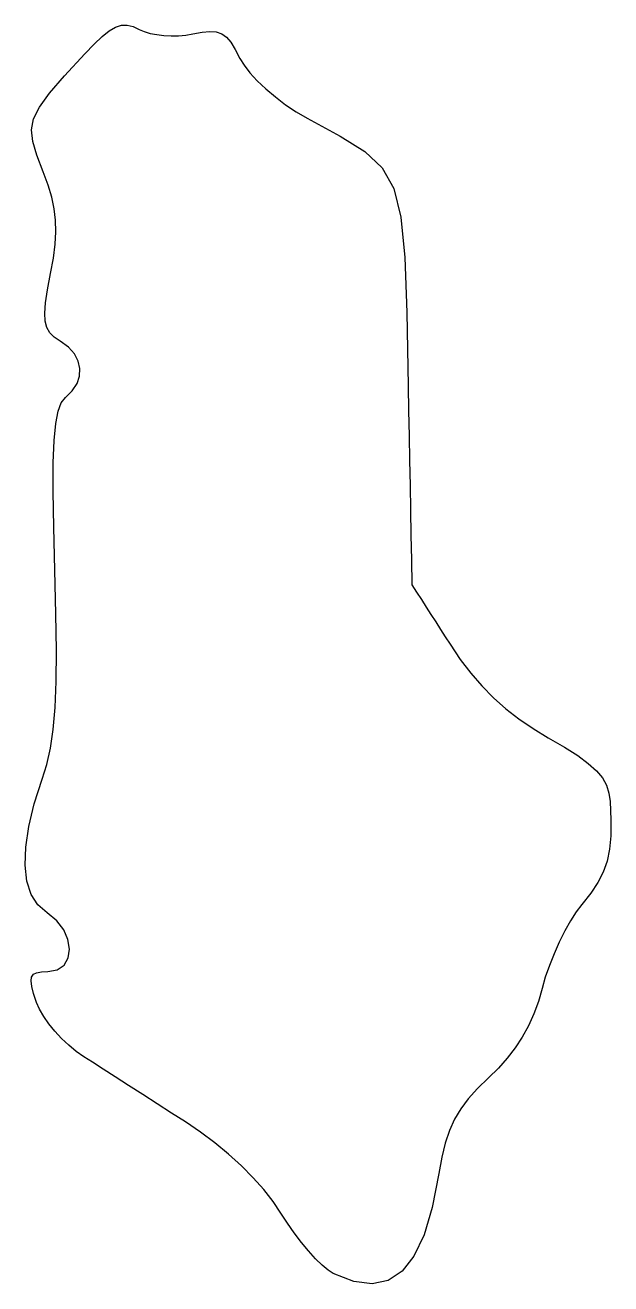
# Model space of a CAD drawing. Extents: x 0.1 to 10.5, y 0.1 to 22.5.
import ezdxf

# ---------------------------------------------------------------- set-up
doc = ezdxf.new("R2010")
doc.units = 0
doc.layers.add('Layer_1', color=7, linetype='CONTINUOUS')

msp = doc.modelspace()

# ---------------------------------------------------------------- linework, layer by layer
at = {"layer": 'Layer_1', "color": 7}
msp.add_lwpolyline([(5.576849, 0.285695), (5.485821, 0.34355), (5.379858, 0.431942), (5.262784, 0.54644), (5.13842, 0.682697), (5.010593, 0.836282), (4.883125, 1.002822), (4.759841, 1.17794), (4.644565, 1.35718), (4.506533, 1.562553), (4.341585, 1.772526), (4.152623, 1.98439), (3.94254, 2.195323), (3.714236, 2.402587), (3.470611, 2.603445), (3.214559, 2.795102), (2.94898, 2.974793), (2.702337, 3.132978), (2.446782, 3.296893), (2.189728, 3.461739), (1.93859, 3.622803), (1.700781, 3.775316), (1.483713, 3.914508), (1.294802, 4.035638), (1.141462, 4.133964), (1.00792, 4.228255), (0.875758, 4.33787), (0.748405, 4.458858), (0.629302, 4.58727), (0.52188, 4.719152), (0.429573, 4.850555), (0.355817, 4.977555), (0.304047, 5.096201), (0.250726, 5.25656), (0.216868, 5.38291), (0.203858, 5.479148), (0.213115, 5.549168), (0.246005, 5.596835), (0.303934, 5.626045), (0.388293, 5.64072), (0.500479, 5.644672), (0.671181, 5.676111), (0.792486, 5.761709), (0.864517, 5.888568), (0.887406, 6.043706), (0.861272, 6.214224), (0.786257, 6.387142), (0.662486, 6.549504), (0.490087, 6.688386), (0.327781, 6.828312), (0.208571, 7.017146), (0.132532, 7.252774), (0.09974, 7.533162), (0.110267, 7.856193), (0.1642, 8.219836), (0.261609, 8.622003), (0.40257, 9.060633), (0.485465, 9.325809), (0.550802, 9.616244), (0.599547, 9.947714), (0.632652, 10.335995), (0.651081, 10.796892), (0.655794, 11.346181), (0.647723, 11.999667), (0.627854, 12.773097), (0.607506, 13.541334), (0.598052, 14.17306), (0.600309, 14.68154), (0.615041, 15.080055), (0.643094, 15.381858), (0.68525, 15.600213), (0.742335, 15.74838), (0.815159, 15.839616), (0.937923, 15.961954), (1.021817, 16.090856), (1.067096, 16.223444), (1.074039, 16.356831), (1.042893, 16.488129), (0.973932, 16.614457), (0.867413, 16.732929), (0.723604, 16.840661), (0.617452, 16.914666), (0.538026, 16.992802), (0.484062, 17.083945), (0.454293, 17.196981), (0.447463, 17.340793), (0.46228, 17.524263), (0.497499, 17.756275), (0.551846, 18.045711), (0.600767, 18.318831), (0.632209, 18.562231), (0.645586, 18.783928), (0.640309, 18.991934), (0.615812, 19.194265), (0.571509, 19.398941), (0.506815, 19.613974), (0.421152, 19.847381), (0.306603, 20.148026), (0.234236, 20.389654), (0.212477, 20.596243), (0.249784, 20.791781), (0.354581, 21.000247), (0.535305, 21.245625), (0.800391, 21.551899), (1.158271, 21.94305), (1.325657, 22.118832), (1.469486, 22.255289), (1.594937, 22.354753), (1.707193, 22.419548), (1.811438, 22.452004), (1.912852, 22.454544), (2.016613, 22.429313), (2.12791, 22.378711), (2.215961, 22.340368), (2.320598, 22.309538), (2.437915, 22.286537), (2.564023, 22.271692), (2.695016, 22.265314), (2.827, 22.267854), (2.956075, 22.279397), (3.078345, 22.300394), (3.244689, 22.332), (3.382425, 22.344757), (3.497069, 22.335782), (3.594131, 22.302223), (3.679131, 22.241212), (3.757574, 22.149891), (3.834979, 22.025391), (3.916858, 21.864852), (3.989863, 21.741419), (4.094167, 21.606923), (4.225033, 21.465564), (4.377727, 21.321552), (4.547517, 21.179089), (4.729666, 21.04238), (4.919444, 20.915634), (5.112114, 20.803056), (5.700511, 20.483603), (6.13791, 20.210064), (6.447818, 19.920166), (6.65373, 19.551643), (6.77915, 19.042229), (6.847578, 18.329652), (6.882511, 17.351647), (6.907459, 16.045943), (6.915672, 15.604751), (6.923885, 15.163556), (6.932097, 14.722349), (6.94031, 14.28118), (6.948523, 13.839982), (6.956735, 13.398784), (6.964948, 12.957586), (6.973161, 12.516388), (7.058062, 12.384166), (7.14296, 12.251974), (7.227858, 12.119752), (7.312759, 11.987531), (7.39766, 11.85531), (7.482558, 11.723117), (7.567459, 11.590896), (7.652357, 11.458675), (7.833795, 11.191072), (8.021196, 10.944946), (8.216827, 10.718209), (8.422956, 10.50863), (8.64185, 10.314123), (8.875779, 10.132456), (9.12701, 9.961543), (9.397811, 9.799208), (9.685802, 9.631258), (9.921198, 9.480721), (10.108763, 9.342658), (10.253252, 9.212158), (10.35943, 9.08434), (10.432054, 8.95432), (10.47588, 8.817132), (10.495664, 8.667921), (10.50986, 8.338342), (10.507884, 8.058518), (10.486633, 7.817924), (10.443334, 7.606116), (10.37511, 7.412596), (10.279072, 7.226866), (10.152338, 7.038482), (9.992024, 6.836919), (9.893088, 6.706025), (9.791525, 6.547077), (9.690219, 6.366257), (9.592053, 6.169605), (9.499916, 5.9633), (9.416694, 5.753412), (9.34527, 5.546063), (9.288532, 5.34735), (9.221919, 5.116154), (9.140994, 4.895343), (9.045431, 4.684354), (8.934907, 4.48265), (8.809095, 4.289694), (8.667671, 4.104924), (8.510307, 3.927829), (8.336684, 3.757847), (8.140155, 3.568617), (7.976345, 3.388248), (7.841217, 3.209009), (7.730738, 3.023081), (7.640873, 2.822675), (7.567591, 2.60003), (7.506854, 2.347385), (7.454632, 2.056922), (7.336911, 1.458102), (7.1896, 0.970733), (7.010778, 0.593035), (6.798533, 0.323146), (6.550939, 0.159288), (6.266084, 0.099654), (5.942048, 0.142439), (5.576909, 0.285808), (5.576909, 0.285808), (5.576909, 0.285808), (5.576909, 0.285808), (5.576909, 0.285808), (5.576909, 0.285808), (5.576909, 0.285808), (5.576909, 0.285808), (5.576909, 0.285808), (5.576911, 0.285808), (5.576911, 0.285808), (5.576914, 0.285808), (5.576914, 0.285808), (5.576917, 0.285808), (5.576917, 0.285808), (5.576917, 0.285808), (5.576849, 0.285695)], dxfattribs=at)

doc.saveas('drawing.dxf')
